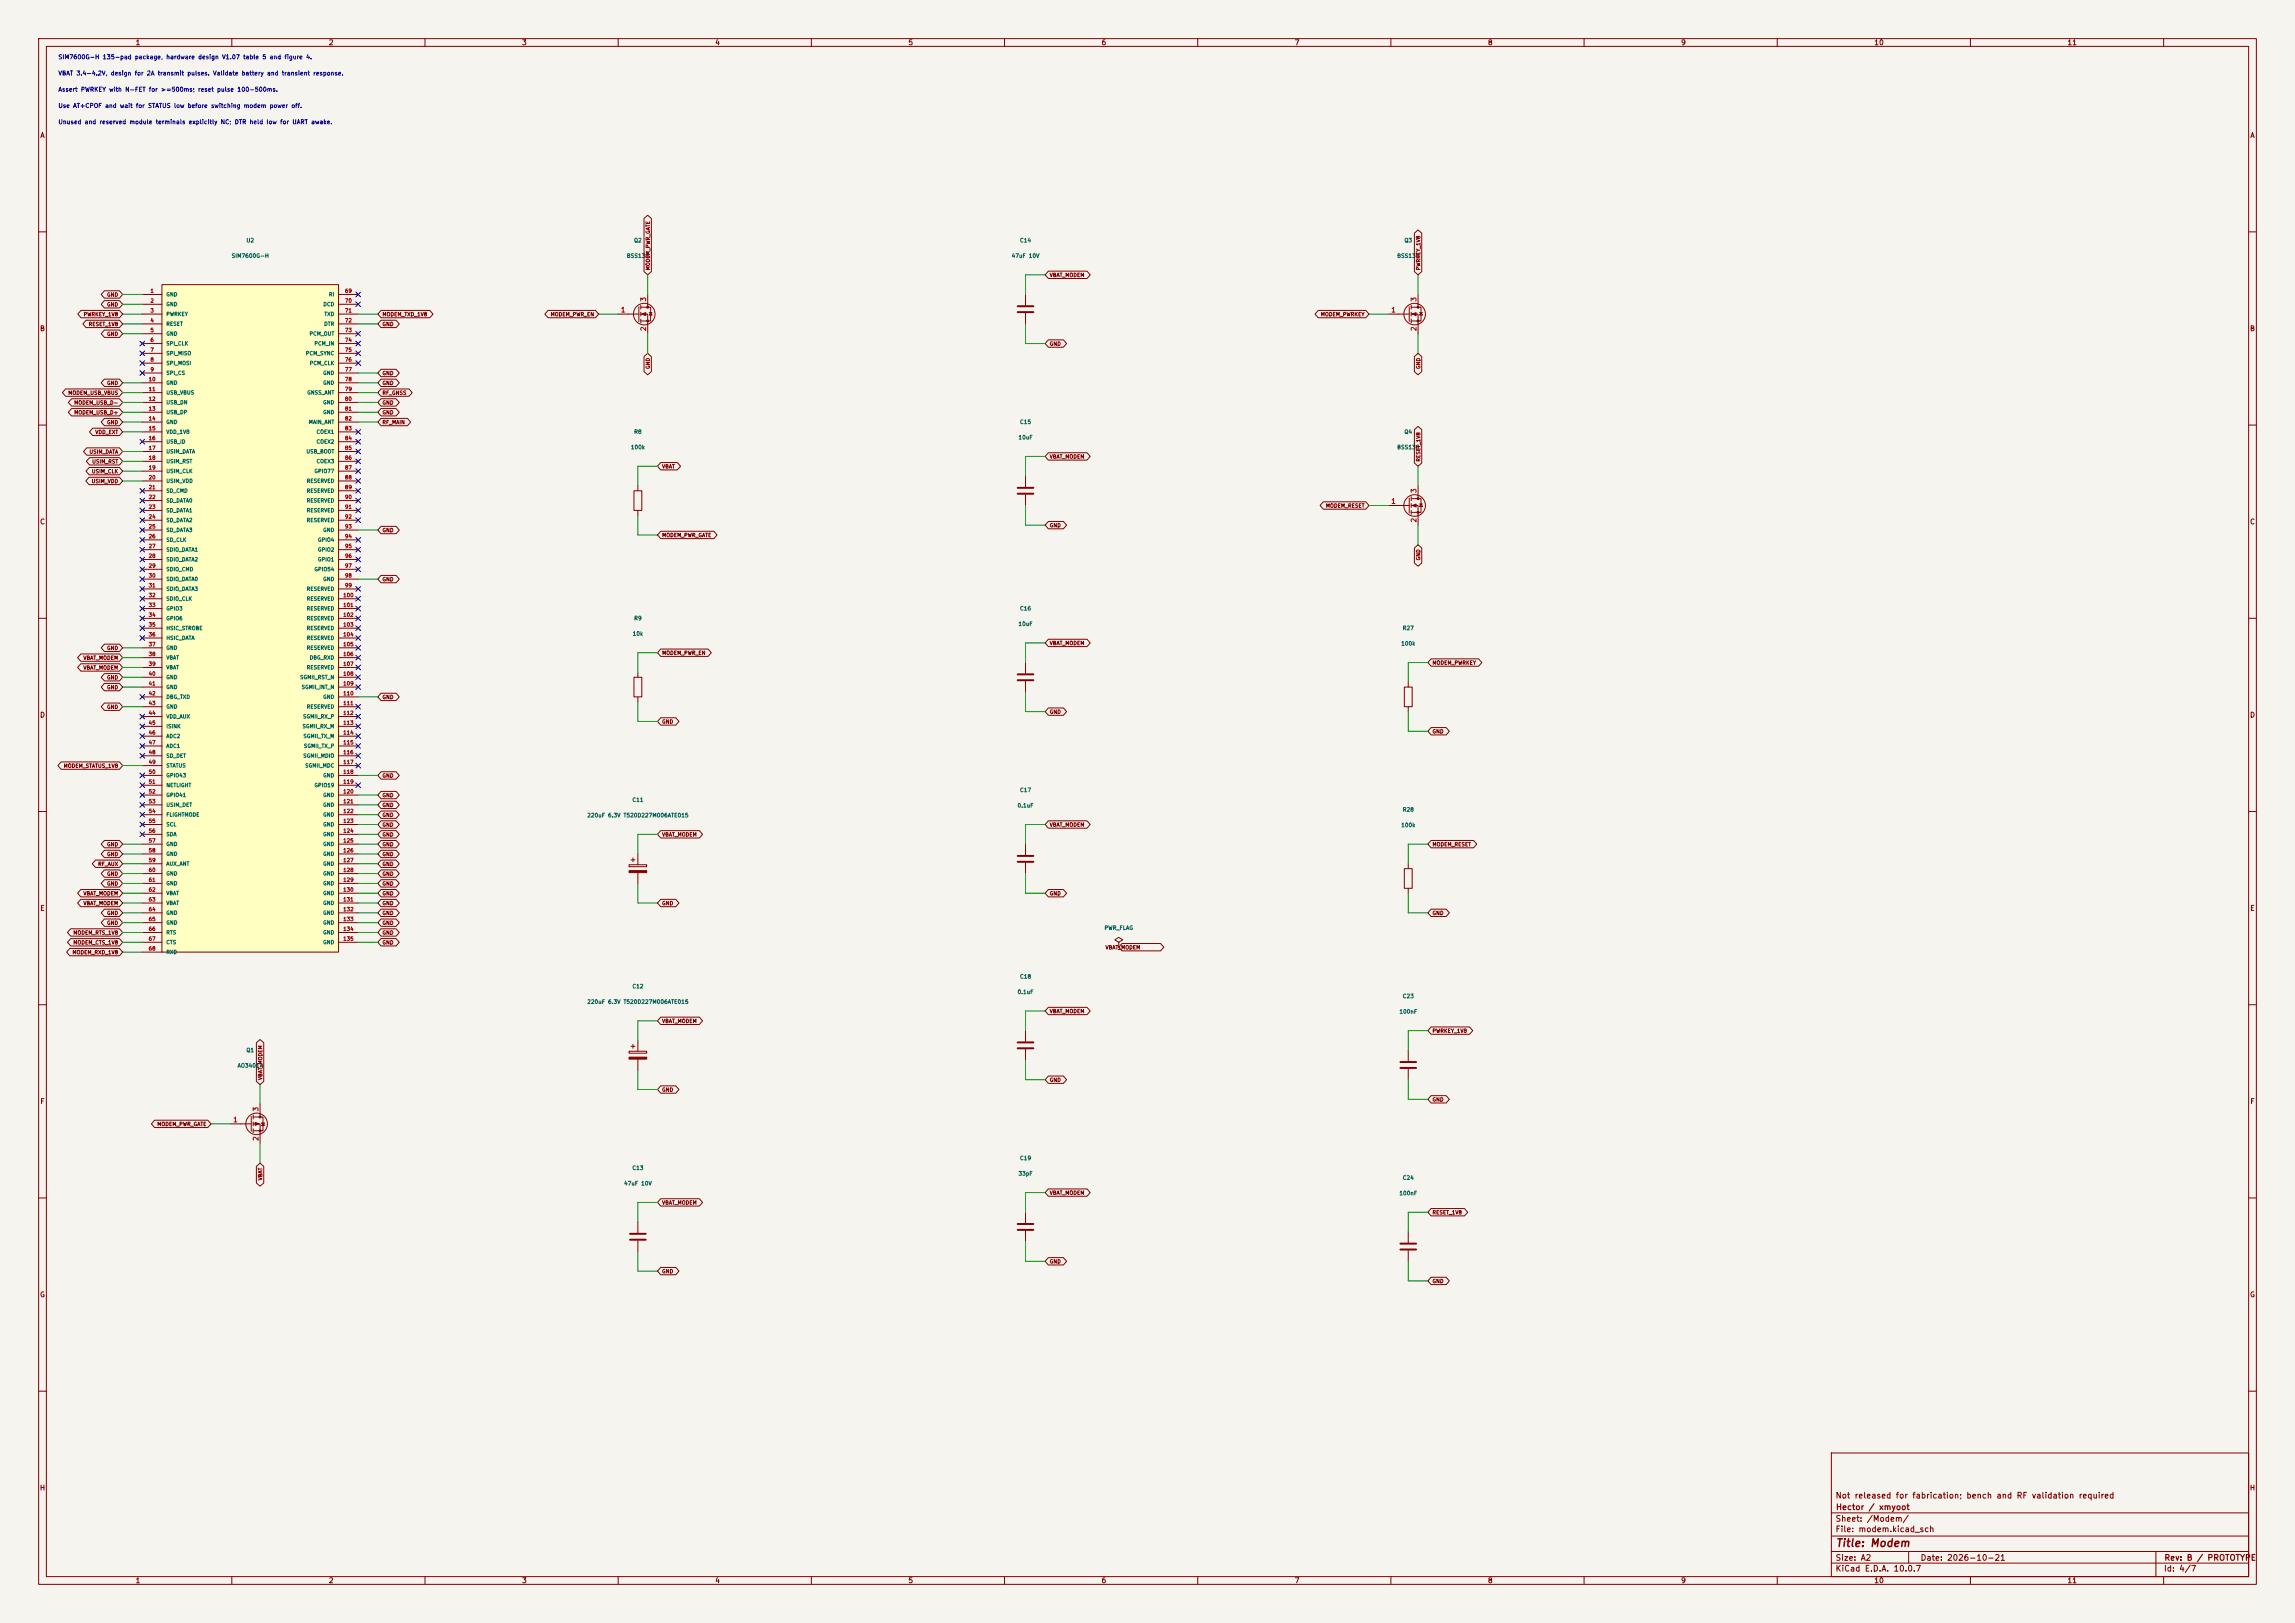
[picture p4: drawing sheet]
<svg xmlns="http://www.w3.org/2000/svg" width="594mm" height="420mm" viewBox="0 0 594 420" stroke-linecap="round" stroke-linejoin="round" font-family="sans-serif">
<defs><g id="words">
<text font-size="2" fill="#840000" x="475" y="400.8">Title: Modem</text>
<g font-size="1.5" fill="#840000">
<text x="475" y="388.1">Not released for fabrication; bench and RF validation required</text>
<text x="475" y="394.1">Sheet: /Modem/</text>
<text x="475.1" y="391.1">Hector / xmyoot</text>
<text x="475" y="396.8">File: modem.kicad_sch</text>
<text x="475" y="407">KiCad E.D.A. 10.0.7</text>
<text x="475" y="404.2">Size: A2</text>
<text x="497" y="404.2">Date: 2026-10-21</text>
<text x="560" y="407">Id: 4/7</text>
<text x="560.1" y="404.2">Rev: B / PROTOTYPE</text>
</g>
<g font-size="1.3" fill="#840000">
<text x="35" y="12">1</text>
<text x="85" y="12">2</text>
<text x="135" y="12">3</text>
<text x="185" y="12">4</text>
<text x="235" y="12">5</text>
<text x="285" y="12">6</text>
<text x="335" y="12">7</text>
<text x="385" y="12">8</text>
<text x="435" y="12">9</text>
<text x="485" y="12">10</text>
<text x="535" y="12">11</text>
<text x="10.3" y="36">A</text>
<text x="582.3" y="36">A</text>
<text x="10.2" y="86">B</text>
<text x="582.2" y="86">B</text>
<text x="10.2" y="136">C</text>
<text x="582.2" y="136">C</text>
<text x="10.2" y="186">D</text>
<text x="582.2" y="186">D</text>
<text x="10.3" y="236">E</text>
<text x="582.3" y="236">E</text>
<text x="10.3" y="286">F</text>
<text x="582.3" y="286">F</text>
<text x="10.2" y="336">G</text>
<text x="582.2" y="336">G</text>
<text x="10.2" y="386">H</text>
<text x="582.2" y="386">H</text>
<text x="35" y="410">1</text>
<text x="85" y="410">2</text>
<text x="135" y="410">3</text>
<text x="185" y="410">4</text>
<text x="235" y="410">5</text>
<text x="285" y="410">6</text>
<text x="335" y="410">7</text>
<text x="385" y="410">8</text>
<text x="435" y="410">9</text>
<text x="485" y="410">10</text>
<text x="535" y="410">11</text>
</g>
<g font-size="1.3" fill="#a90000">
<text x="160.6" y="81.1">1</text>
<text x="167.5" y="78.2" transform="rotate(-90 167.5 78.2)">3</text>
<text x="359.9" y="81.1">1</text>
<text x="366.9" y="78.2" transform="rotate(-90 366.9 78.2)">3</text>
<text x="167.5" y="85.8" transform="rotate(-90 167.5 85.8)">2</text>
<text x="366.9" y="85.8" transform="rotate(-90 366.9 85.8)">2</text>
<text x="359.9" y="130.7">1</text>
<text x="366.9" y="127.7" transform="rotate(-90 366.9 127.7)">3</text>
<text x="366.9" y="135.4" transform="rotate(-90 366.9 135.4)">2</text>
<text x="67.2" y="287.8" transform="rotate(-90 67.2 287.8)">3</text>
<text x="60.2" y="290.7">1</text>
<text x="67.2" y="295.4" transform="rotate(-90 67.2 295.4)">2</text>
</g>
<g font-size="1.1" fill="#0000c2">
<text x="15" y="15.6">SIM7600G-H 135-pad package, hardware design V1.07 table 5 and figure 4.</text>
<text x="15" y="24">Assert PWRKEY with N-FET for &gt;=500ms; reset pulse 100-500ms.</text>
<text x="15" y="19.8">VBAT 3.4-4.2V, design for 2A transmit pulses. Validate battery and transient response.</text>
<text x="15" y="28.2">Use AT+CPOF and wait for STATUS low before switching modem power off.</text>
<text x="15" y="32.4">Unused and reserved module terminals explicitly NC; DTR held low for UART awake.</text>
</g>
<g font-size="1" fill="#006464">
<text x="63.7" y="63">U2</text>
<text x="164" y="63">Q2</text>
<text x="263.9" y="63">C14</text>
<text x="363.4" y="63">Q3</text>
<text x="59.8" y="67">SIM7600G-H</text>
<text x="162.1" y="67">BSS138</text>
<text x="261.7" y="67">47uF 10V</text>
<text x="361.5" y="67">BSS138</text>
<text x="42.9" y="76.9">GND</text>
<text x="85" y="76.9">RI</text>
<text x="42.9" y="79.5">GND</text>
<text x="42.9" y="82">PWRKEY</text>
<text x="83.6" y="79.5">DCD</text>
<text x="83.8" y="82">TXD</text>
<text x="42.9" y="84.5">RESET</text>
<text x="42.9" y="87.1">GND</text>
<text x="42.9" y="89.6">SPI_CLK</text>
<text x="80" y="87.1">PCM_OUT</text>
<text x="81.3" y="89.6">PCM_IN</text>
<text x="83.8" y="84.5">DTR</text>
<text x="42.9" y="92.2">SPI_MISO</text>
<text x="42.9" y="94.7">SPI_MOSI</text>
<text x="79" y="92.2">PCM_SYNC</text>
<text x="80" y="94.7">PCM_CLK</text>
<text x="42.9" y="97.2">SPI_CS</text>
<text x="42.9" y="99.8">GND</text>
<text x="83.5" y="97.2">GND</text>
<text x="83.5" y="99.8">GND</text>
<text x="42.9" y="102.3">USB_VBUS</text>
<text x="42.9" y="104.9">USB_DN</text>
<text x="42.9" y="107.4">USB_DP</text>
<text x="79.4" y="102.3">GNSS_ANT</text>
<text x="83.5" y="104.9">GND</text>
<text x="83.5" y="107.4">GND</text>
<text x="42.9" y="109.9">GND</text>
<text x="42.9" y="112.5">VDD_1V8</text>
<text x="79.8" y="109.9">MAIN_ANT</text>
<text x="81.8" y="112.5">COEX1</text>
<text x="164" y="112.5">R8</text>
<text x="263.5" y="113.9">10uF</text>
<text x="263.9" y="109.9">C15</text>
<text x="363.4" y="112.5">Q4</text>
<text x="42.9" y="115">USB_ID</text>
<text x="42.9" y="117.6">USIM_DATA</text>
<text x="79.2" y="117.6">USB_BOOT</text>
<text x="81.8" y="115">COEX2</text>
<text x="163.2" y="116.5">100k</text>
<text x="361.5" y="116.5">BSS138</text>
<text x="42.9" y="120.1">USIM_RST</text>
<text x="42.9" y="122.6">USIM_CLK</text>
<text x="42.9" y="125.2">USIM_VDD</text>
<text x="79.3" y="125.2">RESERVED</text>
<text x="81.3" y="122.6">GPIO77</text>
<text x="81.8" y="120.1">COEX3</text>
<text x="42.9" y="127.7">SD_CMD</text>
<text x="42.9" y="130.3">SD_DATA0</text>
<text x="79.3" y="127.7">RESERVED</text>
<text x="79.3" y="130.3">RESERVED</text>
<text x="42.9" y="132.8">SD_DATA1</text>
<text x="42.9" y="135.3">SD_DATA2</text>
<text x="42.9" y="137.9">SD_DATA3</text>
<text x="79.3" y="132.8">RESERVED</text>
<text x="79.3" y="135.3">RESERVED</text>
<text x="83.5" y="137.9">GND</text>
<text x="42.9" y="140.4">SD_CLK</text>
<text x="42.9" y="143">SDIO_DATA1</text>
<text x="82.2" y="140.4">GPIO4</text>
<text x="82.2" y="143">GPIO2</text>
<text x="42.9" y="145.5">SDIO_DATA2</text>
<text x="42.9" y="148">SDIO_CMD</text>
<text x="81.3" y="148">GPIO54</text>
<text x="82.2" y="145.5">GPIO1</text>
<text x="42.9" y="150.6">SDIO_DATA0</text>
<text x="42.9" y="153.1">SDIO_DATA3</text>
<text x="42.9" y="155.7">SDIO_CLK</text>
<text x="79.3" y="153.1">RESERVED</text>
<text x="79.3" y="155.7">RESERVED</text>
<text x="83.5" y="150.6">GND</text>
<text x="42.9" y="158.2">GPIO3</text>
<text x="42.9" y="160.7">GPIO6</text>
<text x="79.3" y="158.2">RESERVED</text>
<text x="79.3" y="160.7">RESERVED</text>
<text x="164" y="160.7">R9</text>
<text x="263.9" y="158.2">C16</text>
<text x="42.9" y="163.3">HSIC_STROBE</text>
<text x="42.9" y="165.8">HSIC_DATA</text>
<text x="79.3" y="163.3">RESERVED</text>
<text x="79.3" y="165.8">RESERVED</text>
<text x="163.6" y="164.7">10k</text>
<text x="263.5" y="162.2">10uF</text>
<text x="362.6" y="167.3">100k</text>
<text x="362.9" y="163.3">R27</text>
<text x="42.9" y="168.4">GND</text>
<text x="42.9" y="170.9">VBAT</text>
<text x="42.9" y="173.4">VBAT</text>
<text x="79.3" y="168.4">RESERVED</text>
<text x="79.3" y="173.4">RESERVED</text>
<text x="80" y="170.9">DBG_RXD</text>
<text x="42.9" y="176">GND</text>
<text x="42.9" y="178.5">GND</text>
<text x="77.6" y="176">SGMII_RST_N</text>
<text x="78" y="178.5">SGMII_INT_N</text>
<text x="42.9" y="181.1">DBG_TXD</text>
<text x="42.9" y="183.6">GND</text>
<text x="79.3" y="183.6">RESERVED</text>
<text x="83.5" y="181.1">GND</text>
<text x="42.9" y="186.1">VDD_AUX</text>
<text x="42.9" y="188.7">ISINK</text>
<text x="42.9" y="191.2">ADC2</text>
<text x="78.2" y="188.7">SGMII_RX_M</text>
<text x="78.3" y="186.1">SGMII_RX_P</text>
<text x="78.4" y="191.2">SGMII_TX_M</text>
<text x="42.9" y="193.8">ADC1</text>
<text x="42.9" y="196.3">SD_DET</text>
<text x="78.4" y="196.3">SGMII_MDIO</text>
<text x="78.5" y="193.8">SGMII_TX_P</text>
<text x="42.9" y="198.8">STATUS</text>
<text x="42.9" y="201.4">GPIO43</text>
<text x="42.9" y="203.9">NETLIGHT</text>
<text x="78.9" y="198.8">SGMII_MDC</text>
<text x="81.3" y="203.9">GPIO19</text>
<text x="83.5" y="201.4">GND</text>
<text x="42.9" y="206.5">GPIO41</text>
<text x="42.9" y="209">USIM_DET</text>
<text x="83.5" y="206.5">GND</text>
<text x="83.5" y="209">GND</text>
<text x="163.5" y="207.7">C11</text>
<text x="263.3" y="209.2">0.1uF</text>
<text x="263.9" y="205.2">C17</text>
<text x="42.9" y="211.5">FLIGHTMODE</text>
<text x="42.9" y="214.1">SCL</text>
<text x="83.5" y="211.5">GND</text>
<text x="83.5" y="214.1">GND</text>
<text x="151.9" y="211.7">220uF 6.3V T520D227M006ATE015</text>
<text x="362.6" y="214.3">100k</text>
<text x="362.9" y="210.3">R28</text>
<text x="42.9" y="216.6">SDA</text>
<text x="42.9" y="219.2">GND</text>
<text x="42.9" y="221.7">GND</text>
<text x="83.5" y="216.6">GND</text>
<text x="83.5" y="219.2">GND</text>
<text x="83.5" y="221.7">GND</text>
<text x="42.9" y="224.2">AUX_ANT</text>
<text x="42.9" y="226.8">GND</text>
<text x="83.5" y="224.2">GND</text>
<text x="83.5" y="226.8">GND</text>
<text x="42.9" y="229.3">GND</text>
<text x="42.9" y="231.9">VBAT</text>
<text x="83.5" y="229.3">GND</text>
<text x="83.5" y="231.9">GND</text>
<text x="42.9" y="234.4">VBAT</text>
<text x="42.9" y="236.9">GND</text>
<text x="42.9" y="239.5">GND</text>
<text x="83.5" y="234.4">GND</text>
<text x="83.5" y="236.9">GND</text>
<text x="83.5" y="239.5">GND</text>
<text x="42.9" y="242">RTS</text>
<text x="42.9" y="244.6">CTS</text>
<text x="83.5" y="242">GND</text>
<text x="83.5" y="244.6">GND</text>
<text x="285.7" y="240.9">PWR_FLAG</text>
<text x="42.9" y="247.1">RXD</text>
<text x="163.5" y="256">C12</text>
<text x="263.3" y="257.5">0.1uF</text>
<text x="263.9" y="253.5">C18</text>
<text x="151.9" y="260">220uF 6.3V T520D227M006ATE015</text>
<text x="362.1" y="262.5">100nF</text>
<text x="362.9" y="258.5">C23</text>
<text x="63.7" y="272.5">Q1</text>
<text x="61.4" y="276.5">AO3401A</text>
<text x="163.5" y="303">C13</text>
<text x="263.5" y="304.4">33pF</text>
<text x="263.9" y="300.4">C19</text>
<text x="362.9" y="305.5">C24</text>
<text x="161.4" y="307">47uF 10V</text>
<text x="362.1" y="309.5">100nF</text>
</g>
<g font-size="1" fill="#840000">
<text x="168.4" y="70" transform="rotate(-90 168.4 70)">MODEM_PWR_GATE</text>
<text x="271.6" y="71.9">VBAT_MODEM</text>
<text x="367.8" y="70" transform="rotate(-90 367.8 70)">PWRKEY_1V8</text>
<text x="27.6" y="77">GND</text>
<text x="21.5" y="82.1">PWRKEY_1V8</text>
<text x="27.6" y="79.5">GND</text>
<text x="98.9" y="82.1">MODEM_TXD_1V8</text>
<text x="142.4" y="82.1">MODEM_PWR_EN</text>
<text x="341.8" y="82.1">MODEM_PWRKEY</text>
<text x="22.8" y="84.6">RESET_1V8</text>
<text x="27.6" y="87.1">GND</text>
<text x="98.9" y="84.6">GND</text>
<text x="271.6" y="89.7">GND</text>
<text x="168.4" y="95.6" transform="rotate(-90 168.4 95.6)">GND</text>
<text x="367.8" y="95.6" transform="rotate(-90 367.8 95.6)">GND</text>
<text x="27.6" y="99.8">GND</text>
<text x="98.9" y="97.3">GND</text>
<text x="98.9" y="99.8">GND</text>
<text x="17.5" y="102.4">MODEM_USB_VBUS</text>
<text x="19.1" y="104.9">MODEM_USB_D-</text>
<text x="19.1" y="107.5">MODEM_USB_D+</text>
<text x="98.9" y="102.4">RF_GNSS</text>
<text x="98.9" y="104.9">GND</text>
<text x="98.9" y="107.5">GND</text>
<text x="24.6" y="112.5">VDD_EXT</text>
<text x="27.6" y="110">GND</text>
<text x="98.9" y="110">RF_MAIN</text>
<text x="23" y="117.6">USIM_DATA</text>
<text x="271.6" y="118.9">VBAT_MODEM</text>
<text x="367.8" y="119.6" transform="rotate(-90 367.8 119.6)">RESET_1V8</text>
<text x="23.6" y="125.2">USIM_VDD</text>
<text x="23.7" y="122.7">USIM_CLK</text>
<text x="23.7" y="120.2">USIM_RST</text>
<text x="171.3" y="121.4">VBAT</text>
<text x="343.1" y="131.6">MODEM_RESET</text>
<text x="98.9" y="137.9">GND</text>
<text x="271.6" y="136.7">GND</text>
<text x="171.3" y="139.2">MODEM_PWR_GATE</text>
<text x="367.8" y="145.1" transform="rotate(-90 367.8 145.1)">GND</text>
<text x="98.9" y="150.6">GND</text>
<text x="271.6" y="167.2">VBAT_MODEM</text>
<text x="21.5" y="171">VBAT_MODEM</text>
<text x="21.5" y="173.5">VBAT_MODEM</text>
<text x="27.6" y="168.4">GND</text>
<text x="171.3" y="169.7">MODEM_PWR_EN</text>
<text x="370.6" y="172.2">MODEM_PWRKEY</text>
<text x="27.6" y="176">GND</text>
<text x="27.6" y="178.6">GND</text>
<text x="27.6" y="183.7">GND</text>
<text x="98.9" y="181.1">GND</text>
<text x="271.6" y="184.9">GND</text>
<text x="171.3" y="187.5">GND</text>
<text x="370.6" y="190">GND</text>
<text x="16.4" y="198.9">MODEM_STATUS_1V8</text>
<text x="98.9" y="201.4">GND</text>
<text x="98.9" y="209.1">GND</text>
<text x="98.9" y="206.5">GND</text>
<text x="98.9" y="214.1">GND</text>
<text x="98.9" y="211.6">GND</text>
<text x="271.6" y="214.1">VBAT_MODEM</text>
<text x="27.6" y="221.8">GND</text>
<text x="27.6" y="219.2">GND</text>
<text x="98.9" y="221.8">GND</text>
<text x="98.9" y="219.2">GND</text>
<text x="98.9" y="216.7">GND</text>
<text x="171.3" y="216.7">VBAT_MODEM</text>
<text x="370.6" y="219.2">MODEM_RESET</text>
<text x="25.3" y="224.3">RF_AUX</text>
<text x="27.6" y="226.8">GND</text>
<text x="98.9" y="226.8">GND</text>
<text x="98.9" y="224.3">GND</text>
<text x="21.5" y="231.9">VBAT_MODEM</text>
<text x="27.6" y="229.4">GND</text>
<text x="98.9" y="231.9">GND</text>
<text x="98.9" y="229.4">GND</text>
<text x="271.6" y="231.9">GND</text>
<text x="21.5" y="234.5">VBAT_MODEM</text>
<text x="27.6" y="239.5">GND</text>
<text x="27.6" y="237">GND</text>
<text x="98.9" y="239.5">GND</text>
<text x="98.9" y="237">GND</text>
<text x="98.9" y="234.5">GND</text>
<text x="171.3" y="234.5">GND</text>
<text x="370.6" y="237">GND</text>
<text x="18.9" y="244.6">MODEM_CTS_1V8</text>
<text x="18.9" y="242.1">MODEM_RTS_1V8</text>
<text x="98.9" y="244.6">GND</text>
<text x="98.9" y="242.1">GND</text>
<text x="286" y="245.9">VBAT_MODEM</text>
<text x="18.6" y="247.2">MODEM_RXD_1V8</text>
<text x="271.6" y="262.4">VBAT_MODEM</text>
<text x="171.3" y="264.9">VBAT_MODEM</text>
<text x="370.6" y="267.5">PWRKEY_1V8</text>
<text x="68.1" y="279.6" transform="rotate(-90 68.1 279.6)">VBAT_MODEM</text>
<text x="271.6" y="280.2">GND</text>
<text x="171.3" y="282.7">GND</text>
<text x="370.6" y="285.3">GND</text>
<text x="40.6" y="291.6">MODEM_PWR_GATE</text>
<text x="68.1" y="305.6" transform="rotate(-90 68.1 305.6)">VBAT</text>
<text x="171.3" y="311.9">VBAT_MODEM</text>
<text x="271.6" y="309.4">VBAT_MODEM</text>
<text x="370.6" y="314.5">RESET_1V8</text>
<text x="171.3" y="329.7">GND</text>
<text x="271.6" y="327.2">GND</text>
<text x="370.6" y="332.3">GND</text>
</g>
<g font-size="1" fill="#a90000">
<text x="38.8" y="76">1</text>
<text x="89.2" y="76">69</text>
<text x="38.8" y="78.5">2</text>
<text x="38.8" y="81.1">3</text>
<text x="38.8" y="83.6">4</text>
<text x="89.2" y="78.5">70</text>
<text x="89.2" y="81.1">71</text>
<text x="89.2" y="83.6">72</text>
<text x="38.8" y="86.2">5</text>
<text x="38.8" y="88.7">6</text>
<text x="89.2" y="86.2">73</text>
<text x="89.2" y="88.7">74</text>
<text x="38.8" y="91.2">7</text>
<text x="38.8" y="93.8">8</text>
<text x="89.2" y="91.2">75</text>
<text x="89.2" y="93.8">76</text>
<text x="38.4" y="98.9">10</text>
<text x="38.4" y="101.4">11</text>
<text x="38.8" y="96.3">9</text>
<text x="89.2" y="96.3">77</text>
<text x="89.2" y="98.9">78</text>
<text x="89.2" y="101.4">79</text>
<text x="38.4" y="103.9">12</text>
<text x="38.4" y="106.5">13</text>
<text x="89.2" y="103.9">80</text>
<text x="89.2" y="106.5">81</text>
<text x="38.4" y="109">14</text>
<text x="38.4" y="111.6">15</text>
<text x="89.2" y="109">82</text>
<text x="89.2" y="111.6">83</text>
<text x="38.4" y="114.1">16</text>
<text x="38.4" y="116.6">17</text>
<text x="38.4" y="119.2">18</text>
<text x="89.2" y="114.1">84</text>
<text x="89.2" y="116.6">85</text>
<text x="89.2" y="119.2">86</text>
<text x="38.4" y="121.7">19</text>
<text x="38.4" y="124.3">20</text>
<text x="89.2" y="121.7">87</text>
<text x="89.2" y="124.3">88</text>
<text x="38.4" y="126.8">21</text>
<text x="38.4" y="129.3">22</text>
<text x="38.4" y="131.9">23</text>
<text x="89.2" y="126.8">89</text>
<text x="89.2" y="129.3">90</text>
<text x="89.2" y="131.9">91</text>
<text x="38.4" y="134.4">24</text>
<text x="38.4" y="137">25</text>
<text x="89.2" y="134.4">92</text>
<text x="89.2" y="137">93</text>
<text x="38.4" y="139.5">26</text>
<text x="38.4" y="142">27</text>
<text x="89.2" y="139.5">94</text>
<text x="89.2" y="142">95</text>
<text x="38.4" y="144.6">28</text>
<text x="38.4" y="147.1">29</text>
<text x="38.4" y="149.7">30</text>
<text x="89.2" y="144.6">96</text>
<text x="89.2" y="147.1">97</text>
<text x="89.2" y="149.7">98</text>
<text x="38.4" y="152.2">31</text>
<text x="38.4" y="154.7">32</text>
<text x="88.7" y="154.7">100</text>
<text x="89.2" y="152.2">99</text>
<text x="38.4" y="157.3">33</text>
<text x="38.4" y="159.8">34</text>
<text x="88.7" y="157.3">101</text>
<text x="88.7" y="159.8">102</text>
<text x="38.4" y="162.4">35</text>
<text x="38.4" y="164.9">36</text>
<text x="38.4" y="167.4">37</text>
<text x="88.7" y="162.4">103</text>
<text x="88.7" y="164.9">104</text>
<text x="88.7" y="167.4">105</text>
<text x="38.4" y="170">38</text>
<text x="38.4" y="172.5">39</text>
<text x="88.7" y="170">106</text>
<text x="88.7" y="172.5">107</text>
<text x="38.4" y="175.1">40</text>
<text x="38.4" y="177.6">41</text>
<text x="88.7" y="175.1">108</text>
<text x="88.7" y="177.6">109</text>
<text x="38.4" y="180.1">42</text>
<text x="38.4" y="182.7">43</text>
<text x="38.4" y="185.2">44</text>
<text x="88.7" y="180.1">110</text>
<text x="88.7" y="182.7">111</text>
<text x="88.7" y="185.2">112</text>
<text x="38.4" y="187.8">45</text>
<text x="38.4" y="190.3">46</text>
<text x="88.7" y="187.8">113</text>
<text x="88.7" y="190.3">114</text>
<text x="38.4" y="192.8">47</text>
<text x="38.4" y="195.4">48</text>
<text x="38.4" y="197.9">49</text>
<text x="88.7" y="192.8">115</text>
<text x="88.7" y="195.4">116</text>
<text x="88.7" y="197.9">117</text>
<text x="38.4" y="200.5">50</text>
<text x="38.4" y="203">51</text>
<text x="88.7" y="200.5">118</text>
<text x="88.7" y="203">119</text>
<text x="38.4" y="205.5">52</text>
<text x="38.4" y="208.1">53</text>
<text x="88.7" y="205.5">120</text>
<text x="88.7" y="208.1">121</text>
<text x="38.4" y="210.6">54</text>
<text x="38.4" y="213.2">55</text>
<text x="38.4" y="215.7">56</text>
<text x="88.7" y="210.6">122</text>
<text x="88.7" y="213.2">123</text>
<text x="88.7" y="215.7">124</text>
<text x="38.4" y="218.2">57</text>
<text x="38.4" y="220.8">58</text>
<text x="88.7" y="218.2">125</text>
<text x="88.7" y="220.8">126</text>
<text x="38.4" y="223.3">59</text>
<text x="38.4" y="225.9">60</text>
<text x="88.7" y="223.3">127</text>
<text x="88.7" y="225.9">128</text>
<text x="38.4" y="228.4">61</text>
<text x="38.4" y="230.9">62</text>
<text x="38.4" y="233.5">63</text>
<text x="88.7" y="228.4">129</text>
<text x="88.7" y="230.9">130</text>
<text x="88.7" y="233.5">131</text>
<text x="38.4" y="236">64</text>
<text x="38.4" y="238.6">65</text>
<text x="88.7" y="236">132</text>
<text x="88.7" y="238.6">133</text>
<text x="38.4" y="241.1">66</text>
<text x="38.4" y="243.6">67</text>
<text x="88.7" y="241.1">134</text>
<text x="88.7" y="243.6">135</text>
<text x="38.4" y="246.2">68</text>
</g>
</g></defs>
<path d="M0 0h594v420h-594z" fill="#f5f4ef" stroke="#f5f4ef" stroke-width=".26"/>
<g fill="none" stroke="#840000" stroke-width=".26">
<path d="M10 10h574v400h-574zM12 12h570v396h-570zM60 10v2M110 10v2M160 10v2M210 10v2M260 10v2M310 10v2M360 10v2M410 10v2M460 10v2M510 10v2"/>
<path d="M560 10v2M10 60h2M364.7 79.4v3.8M365.3 79.5h2.5v3.6h-2.5M365.3 79v1M367 76.2v3.3M582 60h2M359.4 81.3h5.3M365.3 81.3h1.7v5.1M365.3 80.8v1M365.3 82.6v1M367.4 80.9h.8"/>
<path d="M367.8 80.9l.4 .6h-.8zM10 110h2M582 110h2M10 160h2M164.1 175.3h2v5h-2zM165.1 174v1.3M582 160h2M165.1 180.3v1.3M10 210h2M582 210h2M10 260h2M582 260h2"/>
<path d="M10 310h2M364.5 318.8v2.8M582 310h2M364.5 323.6v2.8M10 360h2M474 376h108v32h-108zM582 360h2M474 397.5h108M474 391.5h108M60 408v2M110 408v2M160 408v2"/>
<path d="M210 408v2M260 408v2M310 408v2M360 408v2M410 408v2M460 408v2M474 404.5h108M474 401.5h108M494 401.5v3M510 408v2M558 401.5v6.5M560 408v2"/>
<circle cx="366.1" cy="81.3" r="2.79"/>
</g>
<g fill="#840000" stroke="#840000" stroke-width=".26">
<path d="M365.5 81.3l1-.4v.8z"/>
<circle cx="367" cy="79.5" r=".25"/>
<circle cx="367" cy="83.1" r=".25"/>
</g>
<path d="M362.5 321.8h4M362.5 323.3h4" fill="none" stroke="#840000" stroke-width=".51"/>
<path d="M41.9 73.7h45.7v172.7h-45.7z" fill="#ffffc2"/>
<g fill="none" stroke="#840000" stroke-width=".26">
<path d="M166.7 56.5l.9-.8 1 .8v13.8l-1 .8-.9-.8zM27 77.8h3.9l.8 .9-.8 1h-3.9l-.8-1zM27 75.2h3.9l.8 1-.8 1h-3.9l-.8-1zM36.8 76.2h5.1M36.8 78.7h5.1M41.9 73.7h45.7v172.7h-45.7zM87.6 76.2h5.1M87.6 78.7h5.1M165.4 79.4v3.8M165.9 79.5h2.5v3.6h-2.5M165.9 79v1M167.6 76.2v3.3"/>
<path d="M265.4 76.2v2.8M271.3 70.2h10l.9 .9-.9 1h-10l-.8-1zM366.1 60.3l.9-.8 1 .8v10l-1 .8-.9-.8zM21 80.3h9.9l.8 1-.8 .9h-9.9l-.9-.9zM22.3 82.9h8.6l.8 .9-.8 1h-8.6l-.9-1zM27 98.1h3.9l.8 1-.8 .9h-3.9l-.8-.9zM27 85.4h3.9l.8 1-.8 .9h-3.9l-.8-.9zM36.8 81.3h5.1M36.8 83.8h5.1M36.8 86.4h5.1M36.8 88.9h5.1M36.8 91.4h5.1"/>
<path d="M36.8 94h5.1M36.8 96.5h5.1M36.8 99.1h5.1M87.6 81.3h5.1M87.6 83.8h5.1M87.6 86.4h5.1M87.6 88.9h5.1M87.6 91.4h5.1M87.6 94h5.1M87.6 96.5h5.1M87.6 99.1h5.1M98.6 80.3h12.6l.9 1-.9 .9h-12.6l-.8-.9z"/>
<path d="M98.6 82.9h3.9l.8 .9-.8 1h-3.9l-.8-1zM98.6 95.6h3.9l.8 .9-.8 1h-3.9l-.8-1zM98.6 98.1h3.9l.8 1-.8 .9h-3.9l-.8-.9zM141.8 80.3h12.3l.8 1-.8 .9h-12.3l-.8-.9zM160 81.3h5.4M165.9 81.3h1.7v5.1M165.9 80.8v1M165.9 82.6v1M166.7 92.3l.9-.9 1 .9v3.9l-1 .8-.9-.8zM168 80.9h.8M168.4 80.9l.4 .6h-.8zM265.4 81v2.8"/>
<path d="M271.3 87.9h3.9l.9 1-.9 1h-3.9l-.8-1zM341.2 80.3h12.3l.8 1-.8 .9h-12.3l-.8-.9zM366.1 92.3l.9-.9 1 .9v3.9l-1 .8-.9-.8zM17 100.6h13.9l.8 1-.8 1h-13.9l-.8-1zM18.5 103.2h12.4l.8 .9-.8 1h-12.4l-.8-1zM18.5 105.7h12.4l.8 1-.8 .9h-12.4l-.8-.9zM22.5 115.9h8.4l.8 .9-.8 1h-8.4l-.9-1zM23.2 118.4h7.7l.8 1-.8 .9h-7.7l-.9-.9zM24 110.8h6.9l.8 1-.8 .9h-6.9l-.8-.9zM27 108.3h3.9l.8 .9-.8 1h-3.9l-.8-1zM36.8 101.6h5.1M36.8 104.1h5.1"/>
<path d="M36.8 106.7h5.1M36.8 109.2h5.1M36.8 111.8h5.1M36.8 114.3h5.1M36.8 116.8h5.1M36.8 119.4h5.1M87.6 101.6h5.1M87.6 104.1h5.1M87.6 106.7h5.1M87.6 109.2h5.1M87.6 111.8h5.1M87.6 114.3h5.1"/>
<path d="M87.6 116.8h5.1M87.6 119.4h5.1M98.6 100.6h7.3l.8 1-.8 1h-7.3l-.8-1zM98.6 103.2h3.9l.8 .9-.8 1h-3.9l-.8-1zM98.6 108.3h6.9l.8 .9-.8 1h-6.9l-.8-1zM98.6 105.7h3.9l.8 1-.8 .9h-3.9l-.8-.9zM171 119.7h4.3l.8 1-.8 .9h-4.3l-.8-.9zM271.3 117.2h10l.9 .9-.9 1h-10l-.8-1zM366.1 111.2l.9-.9 1 .9v8.6l-1 .9-.9-.9zM23 123.5h7.9l.8 1-.8 .9h-7.9l-.8-.9zM23.1 121h7.8l.8 .9-.8 1h-7.8l-.8-1zM36.8 121.9h5.1"/>
<path d="M36.8 124.5h5.1M36.8 127h5.1M36.8 129.5h5.1M36.8 132.1h5.1M36.8 134.6h5.1M36.8 137.2h5.1M36.8 139.7h5.1M87.6 121.9h5.1M87.6 124.5h5.1M87.6 127h5.1M87.6 129.5h5.1M87.6 132.1h5.1"/>
<path d="M87.6 134.6h5.1M87.6 137.2h5.1M87.6 139.7h5.1M98.6 136.2h3.9l.8 1-.8 .9h-3.9l-.8-.9zM164.1 127h2v5.1h-2zM165.1 125.7v1.3M165.1 132.1v1.3M171 137.5h13.8l.8 .9-.8 1h-13.8l-.8-1zM265.4 123.2v2.8M265.4 128v2.8M271.3 134.9h3.9l.9 1-.9 .9h-3.9l-.8-.9zM342.5 129.9h11l.8 .9-.8 1h-11l-.8-1z"/>
<path d="M359.4 130.8h5.3M364.7 128.9v3.8M365.3 129h2.5v3.6h-2.5M365.3 130.8h1.7v5.1M365.3 128.5v1M365.3 130.3v1M365.3 132.1v1M367 125.7v3.3M367.4 130.4h.8M367.8 130.4l.4 .7h-.8zM36.8 142.2h5.1M36.8 144.8h5.1"/>
<path d="M36.8 147.3h5.1M36.8 149.9h5.1M36.8 152.4h5.1M36.8 154.9h5.1M36.8 157.5h5.1M87.6 142.2h5.1M87.6 144.8h5.1M87.6 147.3h5.1M87.6 149.9h5.1M87.6 152.4h5.1M87.6 154.9h5.1M87.6 157.5h5.1"/>
<path d="M98.6 148.9h3.9l.8 1-.8 .9h-3.9l-.8-.9zM366.1 141.8l.9-.8 1 .8v3.9l-1 .8-.9-.8zM20.9 169.2h10l.8 1-.8 .9h-10l-.8-.9zM20.9 171.8h10l.8 .9-.8 1h-10l-.8-1zM27 166.7h3.9l.8 .9-.8 1h-3.9l-.8-1zM27 174.3h3.9l.8 1-.8 .9h-3.9l-.8-.9zM27 176.8h3.9l.8 1-.8 1h-3.9l-.8-1zM36.8 160h5.1M36.8 162.6h5.1M36.8 165.1h5.1M36.8 167.6h5.1M36.8 170.2h5.1"/>
<path d="M36.8 172.7h5.1M36.8 175.3h5.1M36.8 177.8h5.1M87.6 160h5.1M87.6 162.6h5.1M87.6 165.1h5.1M87.6 167.6h5.1M87.6 170.2h5.1M87.6 172.7h5.1M87.6 175.3h5.1M87.6 177.8h5.1M98.6 179.4h3.9l.8 .9-.8 1h-3.9l-.8-1z"/>
<path d="M171 168h12.3l.8 .9-.8 1h-12.3l-.8-1zM265.4 171.5v2.7M265.4 176.3v2.8M271.3 165.4h10l.9 1-.9 .9h-10l-.8-.9zM363.5 177.8h2v5.1h-2zM364.5 176.5v1.3M370.4 170.5h12.3l.8 1-.8 .9h-12.3l-.8-.9zM15.8 197.2h15.1l.8 .9-.8 1h-15.1l-.8-1zM27 181.9h3.9l.8 1-.8 .9h-3.9l-.8-.9zM36.8 180.3h5.1M36.8 182.9h5.1M36.8 185.4h5.1"/>
<path d="M36.8 188h5.1M36.8 190.5h5.1M36.8 193h5.1M36.8 195.6h5.1M36.8 198.1h5.1M87.6 180.3h5.1M87.6 182.9h5.1M87.6 185.4h5.1M87.6 188h5.1M87.6 190.5h5.1M87.6 193h5.1M87.6 195.6h5.1"/>
<path d="M87.6 198.1h5.1M98.6 199.7h3.9l.8 1-.8 .9h-3.9l-.8-.9zM171 185.7h3.9l.8 1-.8 .9h-3.9l-.8-.9zM271.3 183.2h3.9l.9 1-.9 .9h-3.9l-.8-.9zM364.5 182.9v1.3M370.4 188.3h3.9l.8 .9-.8 1h-3.9l-.8-1zM27 217.5h3.9l.8 .9-.8 1h-3.9l-.8-1zM36.8 200.7h5.1M36.8 203.2h5.1M36.8 205.7h5.1M36.8 208.3h5.1M36.8 210.8h5.1"/>
<path d="M36.8 213.4h5.1M36.8 215.9h5.1M36.8 218.4h5.1M87.6 200.7h5.1M87.6 203.2h5.1M87.6 205.7h5.1M87.6 208.3h5.1M87.6 210.8h5.1M87.6 213.4h5.1M87.6 215.9h5.1M87.6 218.4h5.1M98.6 217.5h3.9l.8 .9-.8 1h-3.9l-.8-1z"/>
<path d="M98.6 214.9h3.9l.8 1-.8 1h-3.9l-.8-1zM98.6 212.4h3.9l.8 1-.8 .9h-3.9l-.8-.9zM98.6 209.9h3.9l.8 .9-.8 1h-3.9l-.8-1zM98.6 207.3h3.9l.8 1-.8 .9h-3.9l-.8-.9zM98.6 204.8h3.9l.8 .9-.8 1h-3.9l-.8-1zM171 214.9h10l.8 1-.8 1h-10l-.8-1zM265.4 218.4v2.8M271.3 212.4h10l.9 1-.9 .9h-10l-.8-.9zM370.4 217.5h11l.8 .9-.8 1h-11l-.8-1zM20.9 232.7h10l.8 1-.8 .9h-10l-.8-.9zM20.9 230.2h10l.8 .9-.8 1h-10l-.8-1zM24.7 222.6h6.2l.8 .9-.8 1h-6.2l-.8-1z"/>
<path d="M27 220h3.9l.8 1-.8 .9h-3.9l-.8-.9zM27 237.8h3.9l.8 1-.8 .9h-3.9l-.8-.9zM27 235.3h3.9l.8 .9-.8 1h-3.9l-.8-1zM27 227.6h3.9l.8 1-.8 1h-3.9l-.8-1zM27 225.1h3.9l.8 1-.8 .9h-3.9l-.8-.9zM36.8 221h5.1M36.8 223.5h5.1M36.8 226.1h5.1M36.8 228.6h5.1M36.8 231.1h5.1M36.8 233.7h5.1M36.8 236.2h5.1"/>
<path d="M36.8 238.8h5.1M87.6 221h5.1M87.6 223.5h5.1M87.6 226.1h5.1M87.6 228.6h5.1M87.6 231.1h5.1M87.6 233.7h5.1M87.6 236.2h5.1M87.6 238.8h5.1M98.6 237.8h3.9l.8 1-.8 .9h-3.9l-.8-.9zM98.6 235.3h3.9l.8 .9-.8 1h-3.9l-.8-1zM98.6 232.7h3.9l.8 1-.8 .9h-3.9l-.8-.9z"/>
<path d="M98.6 230.2h3.9l.8 .9-.8 1h-3.9l-.8-1zM98.6 227.6h3.9l.8 1-.8 1h-3.9l-.8-1zM98.6 225.1h3.9l.8 1-.8 .9h-3.9l-.8-.9zM98.6 222.6h3.9l.8 .9-.8 1h-3.9l-.8-1zM98.6 220h3.9l.8 1-.8 .9h-3.9l-.8-.9zM162.8 223.8h4.6v.5h-4.6zM163.3 222.5h1M163.8 222v1M165.1 221v2.8M165.1 225.8v2.8M171 232.7h3.9l.8 1-.8 .9h-3.9l-.8-.9zM265.4 223.3v2.8"/>
<path d="M271.3 230.2h3.9l.9 .9-.9 1h-3.9l-.8-1zM363.5 224.8h2v5.1h-2zM364.5 223.5v1.3M364.5 229.9v1.2M370.4 235.3h3.9l.8 .9-.8 1h-3.9l-.8-1zM18.1 245.4h12.8l.8 1-.8 .9h-12.8l-.9-.9zM18.3 242.9h12.6l.8 .9-.8 1h-12.6l-.8-1zM18.3 240.3h12.6l.8 1-.8 1h-12.6l-.8-1zM36.8 241.3h5.1M36.8 243.8h5.1M36.8 246.4h5.1M87.6 241.3h5.1"/>
<path d="M87.6 243.8h5.1M98.6 242.9h3.9l.8 .9-.8 1h-3.9l-.8-1zM98.6 240.3h3.9l.8 1-.8 1h-3.9l-.8-1zM289.6 243.8l1-.6-1-.6-1.1 .6 1.1 .6v1.3M289.6 245.1h.1M290.4 244.2h10l.8 .9-.8 1h-10l-.8-1zM66.4 269.8l.9-.8 1 .8v10l-1 .9-.9-.9zM162.8 272h4.6v.5h-4.6zM163.3 270.8h1M163.8 270.3v1M165.1 269.2v2.8M165.1 274.1v2.8"/>
<path d="M171 263.2h10l.8 1-.8 .9h-10l-.8-.9zM265.4 266.7v2.8M265.4 271.5v2.8M271.3 278.4h3.9l.9 1-.9 1h-3.9l-.8-1zM271.3 260.7h10l.9 .9-.9 1h-10l-.8-1zM364.5 271.8v2.8M364.5 276.6v2.8M370.4 265.7h10l.8 1-.8 1h-10l-.8-1zM40 289.9h13.8l.8 .9-.8 1h-13.8l-.8-1zM59.7 290.8h5.3M65 288.9v3.8M65.5 289.1h2.6v3.5h-2.6"/>
<path d="M65.5 290.8h1.8v5.1M65.5 288.5v1.1M65.5 290.3v1M65.5 292.1v1M67.3 285.8v3.3M67.7 290.6h.8l-.4 .6zM68.6 291.1l-1 .2M171 281h3.9l.8 .9-.8 1h-3.9l-.8-1zM370.4 283.5h3.9l.8 1-.8 .9h-3.9l-.8-.9zM66.4 301.8l.9-.8 1 .8v4.3l-1 .9-.9-.9zM165.1 316.2v2.8M171 310.2h10l.8 1-.8 .9h-10l-.8-.9z"/>
<path d="M265.4 313.7v2.8M265.4 318.5v2.8M271.3 307.7h10l.9 .9-.9 1h-10l-.8-1zM370.4 312.7h8.6l.9 1-.9 .9h-8.6l-.8-.9zM165.1 321.1v2.8M171 328h3.9l.8 .9-.8 1h-3.9l-.8-1zM271.3 325.4h3.9l.9 1-.9 .9h-3.9l-.8-.9zM370.4 330.5h3.9l.8 1-.8 .9h-3.9l-.8-.9z"/>
<circle cx="166.8" cy="81.3" r="2.79"/>
<circle cx="366.1" cy="130.8" r="2.79"/>
<circle cx="66.4" cy="290.8" r="2.79"/>
</g>
<g fill="none" stroke="#840000" stroke-width=".51">
<path d="M263.4 79.2h4.1M263.4 80.8h4.1M263.4 126.2h4.1M263.4 127.8h4.1M263.4 174.5h4.1M263.4 176h4.1M263.4 221.5h4.1M263.4 223h4.1M263.4 269.7h4.1M263.4 271.3h4.1M362.5 274.8h4M362.5 276.4h4"/>
<path d="M163.1 319.3h4M263.4 316.7h4.1M263.4 318.3h4.1M163.1 320.8h4"/>
</g>
<g fill="#840000" stroke="#840000" stroke-width=".26">
<path d="M66 290.4l1.1 .4-1.1 .4z"/>
<path d="M162.8 225.3h4.6v.5h-4.6z"/>
<path d="M162.8 273.6h4.6v.5h-4.6z"/>
<path d="M166.1 81.3l1-.4v.8z"/>
<path d="M365.5 130.8l1-.4v.8z"/>
<circle cx="67.3" cy="289.1" r=".25"/>
<circle cx="67.3" cy="292.6" r=".25"/>
<circle cx="167.6" cy="79.5" r=".25"/>
<circle cx="167.6" cy="83.1" r=".25"/>
<circle cx="367" cy="129" r=".25"/>
<circle cx="367" cy="132.6" r=".25"/>
</g>
<g fill="none" stroke="#009600" stroke-width=".26">
<path d="M31.7 76.2h5.1M31.7 78.7h5.1M167.6 71.1v5.1M270.5 71.1h-5.1v5.1M367 71.1v5.1M31.7 81.3h5.1M31.7 83.8h5.1M31.7 86.4h5.1M31.7 99.1h5.1M92.7 81.3h5.1M92.7 83.8h5.1M92.7 99.1h5.1"/>
<path d="M92.7 96.5h5.1M154.9 81.3h5.1M167.6 86.4v5M265.4 83.8v5.1h5.1M354.3 81.3h5.1M367 86.4v5M31.7 101.6h5.1M31.7 104.1h5.1M31.7 106.7h5.1M31.7 109.2h5.1M31.7 111.8h5.1M31.7 116.8h5.1"/>
<path d="M31.7 119.4h5.1M92.7 101.6h5.1M92.7 104.1h5.1M92.7 106.7h5.1M92.7 109.2h5.1M270.5 118.1h-5.1v5.1M31.7 121.9h5.1M31.7 124.5h5.1M92.7 137.2h5.1M165.1 133.4v5h5.1M170.2 120.7h-5.1v5M265.4 130.8v5.1h5.1"/>
<path d="M354.3 130.8h5.1M367 120.7v5M367 135.9v5.1M92.7 149.9h5.1M31.7 177.8h5.1M31.7 175.3h5.1M31.7 172.7h5.1M31.7 170.2h5.1M31.7 167.6h5.1M170.2 168.9h-5.1v5.1M265.4 179.1v5.1h5.1M270.5 166.4h-5.1v5.1"/>
<path d="M369.6 171.5h-5.1v5M31.7 198.1h5.1M31.7 182.9h5.1M92.7 180.3h5.1M165.1 181.6v5.1h5.1M364.5 184.2v5h5.1M31.7 218.4h5.1M92.7 218.4h5.1M92.7 200.7h5.1M92.7 205.7h5.1M92.7 208.3h5.1M92.7 210.8h5.1"/>
<path d="M92.7 213.4h5.1M92.7 215.9h5.1M170.2 215.9h-5.1v5.1M270.5 213.4h-5.1v5M369.6 218.4h-5.1v5.1M31.7 221h5.1M31.7 223.5h5.1M31.7 226.1h5.1M31.7 228.6h5.1M31.7 231.1h5.1M31.7 233.7h5.1M31.7 236.2h5.1"/>
<path d="M31.7 238.8h5.1M92.7 221h5.1M92.7 223.5h5.1M92.7 226.1h5.1M92.7 228.6h5.1M92.7 231.1h5.1M92.7 233.7h5.1M92.7 236.2h5.1M92.7 238.8h5.1M165.1 228.6v5.1h5.1M265.4 226.1v5h5.1M364.5 231.1v5.1h5.1"/>
<path d="M31.7 241.3h5.1M31.7 243.8h5.1M31.7 246.4h5.1M92.7 241.3h5.1M92.7 243.8h5.1M165.1 276.9v5h5.1M170.2 264.2h-5.1v5M265.4 274.3v5.1h5.1M270.5 261.6h-5.1v5.1M364.5 279.4v5.1h5.1M369.6 266.7h-5.1v5.1M54.6 290.8h5.1"/>
<path d="M67.3 280.7v5.1M67.3 295.9v5.1M170.2 311.2h-5.1v5M270.5 308.6h-5.1v5.1M369.6 313.7h-5.1v5.1M165.1 323.9v5h5.1M265.4 321.3v5.1h5.1M364.5 326.4v5.1h5.1"/>
</g>
<g fill="none" stroke="#000084" stroke-width=".26">
<path d="M92.1 75.6l1.2 1.2M92.1 78.1l1.2 1.2M93.3 75.6l-1.2 1.2M93.3 78.1l-1.2 1.2M36.2 95.9l1.2 1.2M36.2 93.4l1.2 1.2M36.2 90.8l1.2 1.2M36.2 88.3l1.2 1.2M37.4 95.9l-1.2 1.2M37.4 93.4l-1.2 1.2M37.4 90.8l-1.2 1.2M37.4 88.3l-1.2 1.2"/>
<path d="M92.1 85.8l1.2 1.2M92.1 88.3l1.2 1.2M92.1 90.8l1.2 1.2M92.1 93.4l1.2 1.2M93.3 93.4l-1.2 1.2M93.3 90.8l-1.2 1.2M93.3 85.8l-1.2 1.2M93.3 88.3l-1.2 1.2M36.2 113.7l1.2 1.2M37.4 113.7l-1.2 1.2M92.1 111.2l1.2 1.2M92.1 113.7l1.2 1.2"/>
<path d="M92.1 116.2l1.2 1.2M92.1 118.8l1.2 1.2M93.3 111.2l-1.2 1.2M93.3 113.7l-1.2 1.2M93.3 116.2l-1.2 1.2M93.3 118.8l-1.2 1.2M36.2 139.1l1.2 1.2M36.2 136.6l1.2 1.2M36.2 134l1.2 1.2M36.2 131.5l1.2 1.2M36.2 128.9l1.2 1.2M36.2 126.4l1.2 1.2"/>
<path d="M37.4 131.5l-1.2 1.2M37.4 139.1l-1.2 1.2M37.4 136.6l-1.2 1.2M37.4 134l-1.2 1.2M37.4 128.9l-1.2 1.2M37.4 126.4l-1.2 1.2M92.1 121.3l1.2 1.2M92.1 123.9l1.2 1.2M92.1 126.4l1.2 1.2M92.1 128.9l1.2 1.2M92.1 131.5l1.2 1.2M92.1 134l1.2 1.2"/>
<path d="M92.1 139.1l1.2 1.2M93.3 123.9l-1.2 1.2M93.3 121.3l-1.2 1.2M93.3 126.4l-1.2 1.2M93.3 128.9l-1.2 1.2M93.3 131.5l-1.2 1.2M93.3 134l-1.2 1.2M93.3 139.1l-1.2 1.2M36.2 149.3l1.2 1.2M36.2 154.3l1.2 1.2M36.2 156.9l1.2 1.2M36.2 159.4l1.2 1.2"/>
<path d="M36.2 146.7l1.2 1.2M36.2 144.2l1.2 1.2M36.2 141.6l1.2 1.2M36.2 151.8l1.2 1.2M37.4 149.3l-1.2 1.2M37.4 154.3l-1.2 1.2M37.4 156.9l-1.2 1.2M37.4 159.4l-1.2 1.2M37.4 146.7l-1.2 1.2M37.4 144.2l-1.2 1.2M37.4 141.6l-1.2 1.2M37.4 151.8l-1.2 1.2"/>
<path d="M92.1 141.6l1.2 1.2M92.1 144.2l1.2 1.2M92.1 146.7l1.2 1.2M92.1 151.8l1.2 1.2M92.1 159.4l1.2 1.2M92.1 156.9l1.2 1.2M92.1 154.3l1.2 1.2M93.3 156.9l-1.2 1.2M93.3 141.6l-1.2 1.2M93.3 144.2l-1.2 1.2M93.3 146.7l-1.2 1.2M93.3 151.8l-1.2 1.2"/>
<path d="M93.3 159.4l-1.2 1.2M93.3 154.3l-1.2 1.2M36.2 164.5l1.2 1.2M36.2 179.7l1.2 1.2M36.2 162l1.2 1.2M37.4 164.5l-1.2 1.2M37.4 179.7l-1.2 1.2M37.4 162l-1.2 1.2M92.1 177.2l1.2 1.2M92.1 174.7l1.2 1.2M92.1 172.1l1.2 1.2M92.1 169.6l1.2 1.2"/>
<path d="M92.1 167l1.2 1.2M92.1 164.5l1.2 1.2M92.1 162l1.2 1.2M93.3 177.2l-1.2 1.2M93.3 174.7l-1.2 1.2M93.3 172.1l-1.2 1.2M93.3 169.6l-1.2 1.2M93.3 167l-1.2 1.2M93.3 164.5l-1.2 1.2M93.3 162l-1.2 1.2M36.2 184.8l1.2 1.2M36.2 187.4l1.2 1.2"/>
<path d="M36.2 189.9l1.2 1.2M36.2 192.4l1.2 1.2M36.2 195l1.2 1.2M37.4 187.4l-1.2 1.2M37.4 189.9l-1.2 1.2M37.4 184.8l-1.2 1.2M37.4 192.4l-1.2 1.2M37.4 195l-1.2 1.2M92.1 197.5l1.2 1.2M92.1 195l1.2 1.2M92.1 192.4l1.2 1.2M92.1 189.9l1.2 1.2"/>
<path d="M92.1 187.4l1.2 1.2M92.1 184.8l1.2 1.2M92.1 182.3l1.2 1.2M93.3 197.5l-1.2 1.2M93.3 195l-1.2 1.2M93.3 192.4l-1.2 1.2M93.3 189.9l-1.2 1.2M93.3 187.4l-1.2 1.2M93.3 184.8l-1.2 1.2M93.3 182.3l-1.2 1.2M36.2 215.3l1.2 1.2M36.2 205.1l1.2 1.2"/>
<path d="M36.2 212.8l1.2 1.2M36.2 200.1l1.2 1.2M36.2 202.6l1.2 1.2M36.2 210.2l1.2 1.2M36.2 207.7l1.2 1.2M37.4 215.3l-1.2 1.2M37.4 205.1l-1.2 1.2M37.4 212.8l-1.2 1.2M37.4 200.1l-1.2 1.2M37.4 202.6l-1.2 1.2M37.4 207.7l-1.2 1.2M37.4 210.2l-1.2 1.2"/>
<path d="M92.1 202.6l1.2 1.2M93.3 202.6l-1.2 1.2"/>
</g>
<use href="#words"/>
</svg>
